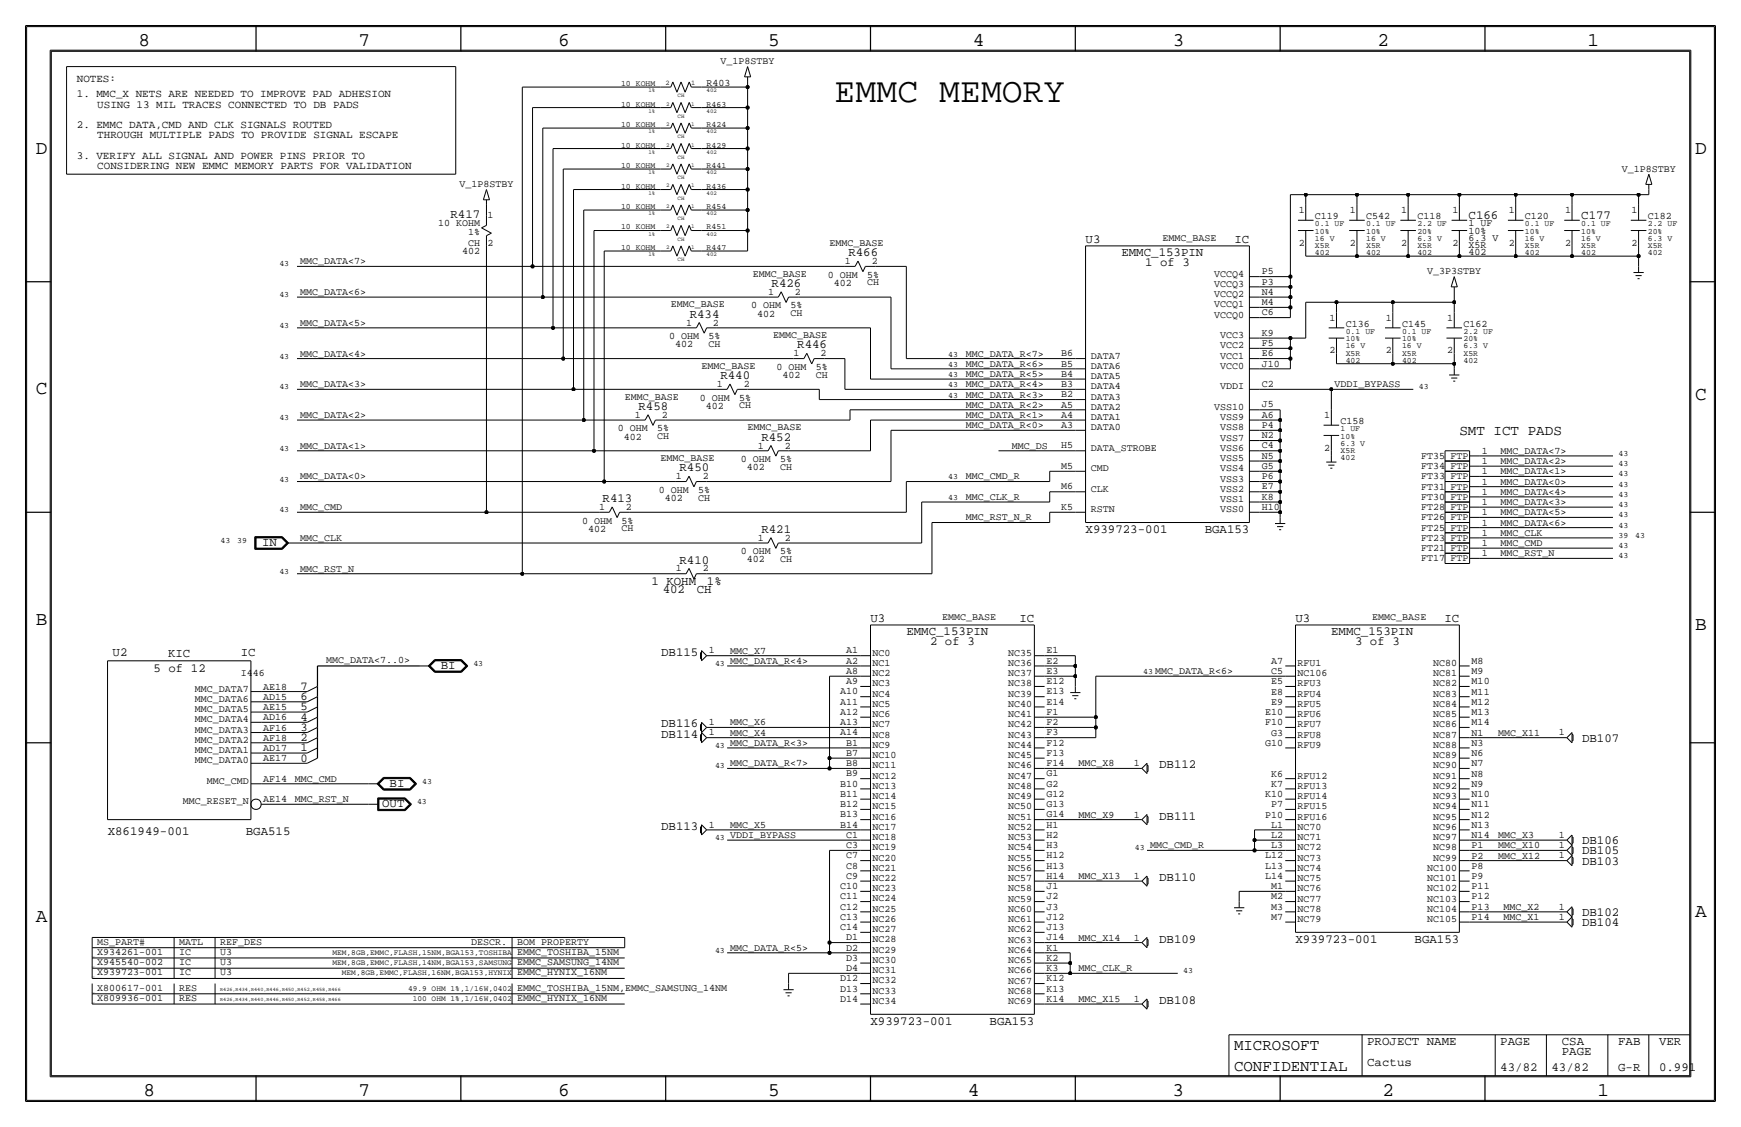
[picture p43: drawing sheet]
<svg xmlns="http://www.w3.org/2000/svg" width="432mm" height="279mm" viewBox="0 0 432 279" stroke-linecap="round" stroke-linejoin="round" font-family="sans-serif">
<defs><g id="words">
<text font-size="8.6" x="207" y="25.4">EMMC MEMORY</text>
<g font-size="4.8">
<text x="34.3" y="11.4">8</text>
<text x="88.9" y="11.4">7</text>
<text x="138.5" y="11.4">6</text>
<text x="190.5" y="11.4">5</text>
<text x="241.3" y="11.4">4</text>
<text x="290.8" y="11.4">3</text>
<text x="341.6" y="11.4">2</text>
<text x="393.7" y="11.4">1</text>
<text x="8.9" y="38.1">D</text>
<text x="420.4" y="38.1">D</text>
<text x="8.9" y="97.8">C</text>
<text x="420.4" y="99.1">C</text>
<text x="8.9" y="154.9">B</text>
<text x="420.4" y="156.2">B</text>
<text x="420.4" y="227.3">A</text>
<text x="8.9" y="228.6">A</text>
<text x="35.6" y="271.8">8</text>
<text x="88.9" y="271.8">7</text>
<text x="138.4" y="271.8">6</text>
<text x="190.5" y="271.8">5</text>
<text x="240" y="271.8">4</text>
<text x="290.8" y="271.8">3</text>
<text x="342.9" y="271.8">2</text>
<text x="396.2" y="271.8">1</text>
</g>
<g font-size="3.9">
<text x="306.1" y="260.4">MICROSOFT</text>
<text x="306.1" y="265.4">CONFIDENTIAL</text>
</g>
<text font-size="3.5" x="361.9" y="107.9">SMT ICT PADS</text>
<g font-size="3.1">
<text x="111.7" y="54.1">R417</text>
<text x="364.2" y="54.4">C166</text>
<text x="392.2" y="54.4">C177</text>
<text x="210.4" y="63.5">R466</text>
<text x="269.2" y="60.2">U3</text>
<text x="278.1" y="63.5">EMMC_153PIN</text>
<text x="306.2" y="60.2">IC</text>
<text x="191.4" y="71.1">R426</text>
<text x="284" y="66">1 of 3</text>
<text x="171.1" y="78.7">R434</text>
<text x="197.7" y="86.4">R446</text>
<text x="178.7" y="94">R440</text>
<text x="158.4" y="101.6">R458</text>
<text x="188.8" y="109.2">R452</text>
<text x="168.5" y="116.8">R450</text>
<text x="149.5" y="124.5">R413</text>
<text x="65" y="135.4">IN</text>
<text x="188.8" y="132.1">R421</text>
<text x="269.2" y="132.1">X939723-001</text>
<text x="298.8" y="132.1">BGA153</text>
<text x="168.5" y="139.7">R410</text>
<text x="161.6" y="145">1 KOHM</text>
<text x="164.4" y="147.1">402</text>
<text x="172.8" y="147">CH</text>
<text x="175.3" y="145">1%</text>
<text x="215.9" y="154.2">U3</text>
<text x="252.8" y="154.2">IC</text>
<text x="321.3" y="154.2">U3</text>
<text x="358.3" y="154.2">IC</text>
<text x="224.8" y="157.5">EMMC_153PIN</text>
<text x="230.7" y="160">2 of 3</text>
<text x="330.1" y="157.5">EMMC_153PIN</text>
<text x="336.1" y="160">3 of 3</text>
<text x="27.9" y="162.6">U2</text>
<text x="38.1" y="166.6">5 of 12</text>
<text x="41.7" y="163">KIC</text>
<text x="59.7" y="162.6">IC</text>
<text x="109.3" y="165.9">BI</text>
<text x="164" y="162.6">DB115</text>
<text x="164" y="182.9">DB114</text>
<text x="164" y="180.3">DB116</text>
<text x="392.4" y="183.9">DB107</text>
<text x="287.5" y="190.5">DB112</text>
<text x="96.6" y="195.1">BI</text>
<text x="94.8" y="200.2">OUT</text>
<text x="287.5" y="203.2">DB111</text>
<text x="26.7" y="207">X861949-001</text>
<text x="61" y="207">BGA515</text>
<text x="164" y="205.7">DB113</text>
<text x="392.4" y="209.3">DB106</text>
<text x="392.4" y="211.8">DB105</text>
<text x="392.4" y="214.4">DB103</text>
<text x="287.5" y="218.4">DB110</text>
<text x="392.4" y="227.1">DB102</text>
<text x="287.5" y="233.7">DB109</text>
<text x="321.3" y="233.7">X939723-001</text>
<text x="350.9" y="233.7">BGA153</text>
<text x="392.4" y="229.6">DB104</text>
<text x="287.5" y="248.9">DB108</text>
<text x="215.9" y="254">X939723-001</text>
<text x="245.4" y="254">BGA153</text>
<text x="339.1" y="259.1">PROJECT NAME</text>
<text x="372.1" y="259.1">PAGE</text>
<text x="387.4" y="259.1">CSA</text>
<text x="387.4" y="261.6">PAGE</text>
<text x="401.3" y="259.1">FAB</text>
<text x="411.5" y="259.1">VER</text>
<text x="339.1" y="264.2">Cactus</text>
<text x="372.1" y="265.4">43/82</text>
<text x="384.8" y="265.4">43/82</text>
<text x="401.3" y="265.4">G-R</text>
<text x="411.5" y="265.4">0.991</text>
</g>
<g font-size="3">
<text x="74.5" y="171">7</text>
<text x="74.5" y="173.6">6</text>
<text x="74.5" y="178.7">4</text>
<text x="74.5" y="176.1">5</text>
<text x="74.5" y="183.7">2</text>
<text x="74.5" y="181.2">3</text>
<text x="74.5" y="188.8">0</text>
<text x="74.5" y="186.3">1</text>
</g>
<g font-size="2.7">
<text x="19" y="20.3">NOTES:</text>
<text x="19" y="24.1">1. MMC_X NETS ARE NEEDED TO IMPROVE PAD ADHESION</text>
<text x="24.1" y="26.7">USING 13 MIL TRACES CONNECTED TO DB PADS</text>
<text x="19" y="31.8">2. EMMC DATA,CMD AND CLK SIGNALS ROUTED</text>
<text x="24.1" y="34.3">THROUGH MULTIPLE PADS TO PROVIDE SIGNAL ESCAPE</text>
<text x="19" y="39.4">3. VERIFY ALL SIGNAL AND POWER PINS PRIOR TO</text>
<text x="24.1" y="41.9">CONSIDERING NEW EMMC MEMORY PARTS FOR VALIDATION</text>
</g>
<g font-size="2.5">
<text x="178.7" y="15.9">V_1P8STBY</text>
<text x="175.3" y="21.3">R403</text>
<text x="113.9" y="46.3">V_1P8STBY</text>
<text x="402.2" y="42.5">V_1P8STBY</text>
<text x="322.1" y="52.8">1</text>
<text x="334.8" y="52.8">1</text>
<text x="347.5" y="52.8">1</text>
<text x="360.2" y="52.8">1</text>
<text x="374.2" y="52.8">1</text>
<text x="388.2" y="52.8">1</text>
<text x="404.7" y="52.8">1</text>
<text x="108.7" y="56.1">10 KOHM</text>
<text x="116.1" y="58.2">1%</text>
<text x="120.9" y="54.1">1</text>
<text x="288.3" y="59.7">EMMC_BASE</text>
<text x="326.1" y="54.4">C119</text>
<text x="338.8" y="54.4">C542</text>
<text x="351.5" y="54.4">C118</text>
<text x="364.2" y="57.9">10%</text>
<text x="364.2" y="59.7">6.3 V</text>
<text x="364.2" y="56.1">1 UF</text>
<text x="378.2" y="54.4">C120</text>
<text x="408.7" y="54.4">C182</text>
<text x="74.4" y="65.5">MMC_DATA&lt;7&gt;</text>
<text x="114.7" y="63">402</text>
<text x="116.1" y="61">CH</text>
<text x="120.9" y="61">2</text>
<text x="205.7" y="61">EMMC_BASE</text>
<text x="209.5" y="65.5">1</text>
<text x="216.2" y="65.5">2</text>
<text x="322.1" y="61">2</text>
<text x="334.8" y="61">2</text>
<text x="347.5" y="61">2</text>
<text x="360.2" y="61">2</text>
<text x="364.2" y="63.2">402</text>
<text x="364.2" y="61.5">X5R</text>
<text x="374.2" y="60.9">2</text>
<text x="388.2" y="60.9">2</text>
<text x="404.7" y="60.9">2</text>
<text x="186.7" y="68.6">EMMC_BASE</text>
<text x="205.3" y="68.8">0 OHM</text>
<text x="206.8" y="70.9">402</text>
<text x="215.1" y="70.8">CH</text>
<text x="215.1" y="68.8">5%</text>
<text x="301.2" y="68.6">VCCQ4</text>
<text x="301.2" y="71.1">VCCQ3</text>
<text x="312.9" y="68">P5</text>
<text x="312.9" y="70.5">P3</text>
<text x="354" y="67.9">V_3P3STBY</text>
<text x="74.4" y="73.2">MMC_DATA&lt;6&gt;</text>
<text x="166.4" y="76.2">EMMC_BASE</text>
<text x="186.3" y="76.5">0 OHM</text>
<text x="190.5" y="73.1">1</text>
<text x="196" y="76.5">5%</text>
<text x="197.2" y="73.1">2</text>
<text x="301.2" y="73.7">VCCQ2</text>
<text x="301.2" y="76.2">VCCQ1</text>
<text x="312.9" y="73.1">N4</text>
<text x="312.9" y="75.6">M4</text>
<text x="74.4" y="80.8">MMC_DATA&lt;5&gt;</text>
<text x="170.2" y="80.7">1</text>
<text x="176.8" y="80.7">2</text>
<text x="187.8" y="78.5">402</text>
<text x="191.8" y="83.8">EMMC_BASE</text>
<text x="196" y="78.4">CH</text>
<text x="301.2" y="78.7">VCCQ0</text>
<text x="302.7" y="83.8">VCC3</text>
<text x="312.9" y="83.2">K9</text>
<text x="312.9" y="78.2">C6</text>
<text x="329.7" y="79.5">1</text>
<text x="333.8" y="81">C136</text>
<text x="343.7" y="79.5">1</text>
<text x="347.7" y="81">C145</text>
<text x="358.9" y="79.5">1</text>
<text x="363" y="81">C162</text>
<text x="74.4" y="88.4">MMC_DATA&lt;4&gt;</text>
<text x="165.9" y="84.1">0 OHM</text>
<text x="167.4" y="86.1">402</text>
<text x="175.7" y="86">CH</text>
<text x="175.7" y="84.1">5%</text>
<text x="196.8" y="88.3">1</text>
<text x="203.5" y="88.3">2</text>
<text x="239.5" y="88.4">MMC_DATA_R&lt;7&gt;</text>
<text x="263.2" y="88.3">B6</text>
<text x="270.5" y="88.9">DATA7</text>
<text x="302.7" y="86.4">VCC2</text>
<text x="302.7" y="88.9">VCC1</text>
<text x="312.9" y="85.8">F5</text>
<text x="312.9" y="88.3">E6</text>
<text x="329.7" y="87.6">2</text>
<text x="343.7" y="87.6">2</text>
<text x="358.9" y="87.6">2</text>
<text x="174" y="91.4">EMMC_BASE</text>
<text x="177.8" y="96">1</text>
<text x="184.5" y="96">2</text>
<text x="192.6" y="91.7">0 OHM</text>
<text x="194.1" y="93.7">402</text>
<text x="202.4" y="93.6">CH</text>
<text x="202.4" y="91.7">5%</text>
<text x="239.5" y="90.9">MMC_DATA_R&lt;6&gt;</text>
<text x="239.5" y="93.5">MMC_DATA_R&lt;5&gt;</text>
<text x="263.2" y="90.9">B5</text>
<text x="263.2" y="93.4">B4</text>
<text x="263.2" y="95.9">B3</text>
<text x="270.5" y="91.4">DATA6</text>
<text x="270.5" y="94">DATA5</text>
<text x="302.7" y="91.4">VCC0</text>
<text x="312.9" y="95.9">C2</text>
<text x="312.9" y="90.9">J10</text>
<text x="74.4" y="96">MMC_DATA&lt;3&gt;</text>
<text x="154.9" y="99.1">EMMC_BASE</text>
<text x="173.6" y="99.3">0 OHM</text>
<text x="175.1" y="101.3">402</text>
<text x="183.3" y="101.2">CH</text>
<text x="183.3" y="99.3">5%</text>
<text x="239.5" y="96">MMC_DATA_R&lt;4&gt;</text>
<text x="239.5" y="101.1">MMC_DATA_R&lt;2&gt;</text>
<text x="239.5" y="98.6">MMC_DATA_R&lt;3&gt;</text>
<text x="263.2" y="98.5">B2</text>
<text x="263.2" y="101">A5</text>
<text x="270.5" y="96.5">DATA4</text>
<text x="270.5" y="99.1">DATA3</text>
<text x="270.5" y="101.6">DATA2</text>
<text x="301.2" y="101.6">VSS10</text>
<text x="302.7" y="96.5">VDDI</text>
<text x="312.9" y="101">J5</text>
<text x="331" y="96">VDDI_BYPASS</text>
<text x="74.4" y="103.6">MMC_DATA&lt;2&gt;</text>
<text x="153.2" y="106.9">0 OHM</text>
<text x="157.5" y="103.6">1</text>
<text x="163" y="106.9">5%</text>
<text x="164.1" y="103.6">2</text>
<text x="185.4" y="106.7">EMMC_BASE</text>
<text x="239.5" y="106.2">MMC_DATA_R&lt;0&gt;</text>
<text x="239.5" y="103.6">MMC_DATA_R&lt;1&gt;</text>
<text x="263.2" y="103.6">A4</text>
<text x="263.2" y="106.1">A3</text>
<text x="270.5" y="106.7">DATA0</text>
<text x="270.5" y="104.1">DATA1</text>
<text x="302.7" y="104.1">VSS9</text>
<text x="302.7" y="106.7">VSS8</text>
<text x="312.9" y="103.6">A6</text>
<text x="312.9" y="106.1">P4</text>
<text x="328.5" y="103.6">1</text>
<text x="332.5" y="105.2">C158</text>
<text x="74.4" y="111.3">MMC_DATA&lt;1&gt;</text>
<text x="154.7" y="109">402</text>
<text x="163" y="108.9">CH</text>
<text x="187.9" y="111.2">1</text>
<text x="194.6" y="111.2">2</text>
<text x="251" y="111.3">MMC_DS</text>
<text x="263.2" y="111.2">H5</text>
<text x="270.5" y="111.8">DATA_STROBE</text>
<text x="302.7" y="109.2">VSS7</text>
<text x="302.7" y="111.8">VSS6</text>
<text x="312.9" y="108.6">N2</text>
<text x="312.9" y="111.2">C4</text>
<text x="312.9" y="113.7">N5</text>
<text x="328.5" y="111.8">2</text>
<text x="352.4" y="113.8">FT35</text>
<text x="359.8" y="113.8">FTP</text>
<text x="367.5" y="112.5">1</text>
<text x="372.1" y="112.5">MMC_DATA&lt;7&gt;</text>
<text x="74.4" y="118.9">MMC_DATA&lt;0&gt;</text>
<text x="163.8" y="114.3">EMMC_BASE</text>
<text x="167.6" y="118.8">1</text>
<text x="174.3" y="118.8">2</text>
<text x="183.7" y="114.6">0 OHM</text>
<text x="185.2" y="116.6">402</text>
<text x="193.5" y="114.6">5%</text>
<text x="193.5" y="116.5">CH</text>
<text x="239.5" y="118.9">MMC_CMD_R</text>
<text x="263.2" y="116.3">M5</text>
<text x="270.5" y="116.8">CMD</text>
<text x="302.7" y="114.3">VSS5</text>
<text x="302.7" y="116.9">VSS4</text>
<text x="302.7" y="119.4">VSS3</text>
<text x="312.9" y="116.3">G5</text>
<text x="312.9" y="118.8">P6</text>
<text x="352.4" y="118.9">FT33</text>
<text x="352.4" y="116.3">FT34</text>
<text x="359.8" y="118.9">FTP</text>
<text x="359.8" y="116.3">FTP</text>
<text x="367.5" y="117.6">1</text>
<text x="367.5" y="115.1">1</text>
<text x="372.1" y="115.1">MMC_DATA&lt;2&gt;</text>
<text x="372.1" y="117.6">MMC_DATA&lt;1&gt;</text>
<text x="163.4" y="122.2">0 OHM</text>
<text x="164.9" y="124.2">402</text>
<text x="173.2" y="124.1">CH</text>
<text x="173.2" y="122.2">5%</text>
<text x="239.5" y="124">MMC_CLK_R</text>
<text x="263.2" y="121.4">M6</text>
<text x="270.5" y="121.9">CLK</text>
<text x="302.7" y="121.9">VSS2</text>
<text x="302.7" y="124.5">VSS1</text>
<text x="312.9" y="121.3">E7</text>
<text x="312.9" y="123.9">K8</text>
<text x="352.4" y="123.9">FT30</text>
<text x="352.4" y="121.4">FT31</text>
<text x="359.8" y="124">FTP</text>
<text x="359.8" y="121.4">FTP</text>
<text x="367.5" y="125.2">1</text>
<text x="367.5" y="122.7">1</text>
<text x="367.5" y="120.1">1</text>
<text x="372.1" y="125.2">MMC_DATA&lt;3&gt;</text>
<text x="372.1" y="122.7">MMC_DATA&lt;4&gt;</text>
<text x="372.1" y="120.1">MMC_DATA&lt;0&gt;</text>
<text x="74.4" y="126.5">MMC_CMD</text>
<text x="144.4" y="129.8">0 OHM</text>
<text x="145.8" y="131.8">402</text>
<text x="148.6" y="126.4">1</text>
<text x="154.1" y="131.7">CH</text>
<text x="154.1" y="129.8">5%</text>
<text x="155.3" y="126.4">2</text>
<text x="239.5" y="129">MMC_RST_N_R</text>
<text x="263.2" y="126.4">K5</text>
<text x="270.5" y="127">RSTN</text>
<text x="302.7" y="127">VSS0</text>
<text x="312.9" y="126.4">H10</text>
<text x="352.4" y="126.5">FT28</text>
<text x="352.4" y="131.6">FT25</text>
<text x="352.4" y="129">FT26</text>
<text x="359.8" y="126.5">FTP</text>
<text x="359.8" y="131.6">FTP</text>
<text x="359.8" y="129">FTP</text>
<text x="367.5" y="130.3">1</text>
<text x="367.5" y="127.8">1</text>
<text x="372.1" y="130.3">MMC_DATA&lt;6&gt;</text>
<text x="372.1" y="127.8">MMC_DATA&lt;5&gt;</text>
<text x="74.4" y="134.1">MMC_CLK</text>
<text x="183.7" y="137.4">0 OHM</text>
<text x="188" y="134.1">1</text>
<text x="193.5" y="137.4">5%</text>
<text x="194.6" y="134.1">2</text>
<text x="352.4" y="136.7">FT21</text>
<text x="352.4" y="134.1">FT23</text>
<text x="359.8" y="136.7">FTP</text>
<text x="359.8" y="134.1">FTP</text>
<text x="367.5" y="137.9">1</text>
<text x="367.5" y="135.4">1</text>
<text x="367.5" y="132.8">1</text>
<text x="372.1" y="132.8">MMC_CLK</text>
<text x="372.1" y="135.4">MMC_CMD</text>
<text x="372.1" y="137.9">MMC_RST_N</text>
<text x="74.4" y="141.7">MMC_RST_N</text>
<text x="167.6" y="141.7">1</text>
<text x="174.3" y="141.7">2</text>
<text x="185.2" y="139.4">402</text>
<text x="193.5" y="139.3">CH</text>
<text x="352.4" y="139.2">FT17</text>
<text x="359.8" y="139.2">FTP</text>
<text x="233.7" y="153.7">EMMC_BASE</text>
<text x="340.4" y="153.7">EMMC_BASE</text>
<text x="175.8" y="162">1</text>
<text x="209.9" y="162">A1</text>
<text x="259.6" y="162">E1</text>
<text x="59.7" y="167.6">I446</text>
<text x="80.9" y="164.3">MMC_DATA&lt;7..0&gt;</text>
<text x="181.1" y="164.6">MMC_DATA_R&lt;4&gt;</text>
<text x="181.1" y="162.1">MMC_X7</text>
<text x="209.9" y="167.1">A8</text>
<text x="209.9" y="164.5">A2</text>
<text x="216.4" y="167.6">NC2</text>
<text x="216.4" y="165.1">NC1</text>
<text x="216.4" y="162.5">NC0</text>
<text x="250.1" y="167.6">NC37</text>
<text x="250.1" y="165.1">NC36</text>
<text x="250.1" y="162.5">NC35</text>
<text x="259.6" y="167.1">E3</text>
<text x="259.6" y="164.5">E2</text>
<text x="286.5" y="167.1">MMC_DATA_R&lt;6&gt;</text>
<text x="315.3" y="167.1">C5</text>
<text x="315.3" y="164.6">A7</text>
<text x="321.8" y="167.6">NC106</text>
<text x="321.8" y="165.1">RFU1</text>
<text x="355.5" y="167.6">NC81</text>
<text x="355.5" y="165.1">NC80</text>
<text x="365" y="167.1">M9</text>
<text x="365" y="164.6">M8</text>
<text x="48.3" y="174">MMC_DATA6</text>
<text x="48.3" y="171.4">MMC_DATA7</text>
<text x="65.3" y="170.9">AE18</text>
<text x="65.3" y="173.5">AD15</text>
<text x="208.4" y="172.1">A10</text>
<text x="209.9" y="169.6">A9</text>
<text x="216.4" y="172.7">NC4</text>
<text x="216.4" y="170.1">NC3</text>
<text x="250.1" y="172.7">NC39</text>
<text x="250.1" y="170.2">NC38</text>
<text x="259.6" y="172.2">E13</text>
<text x="259.6" y="169.6">E12</text>
<text x="315.3" y="172.2">E8</text>
<text x="315.3" y="169.7">E5</text>
<text x="321.8" y="172.7">RFU4</text>
<text x="321.8" y="170.2">RFU3</text>
<text x="355.5" y="172.7">NC83</text>
<text x="355.5" y="170.2">NC82</text>
<text x="365" y="172.2">M11</text>
<text x="365" y="169.6">M10</text>
<text x="48.3" y="179.1">MMC_DATA4</text>
<text x="48.3" y="176.5">MMC_DATA5</text>
<text x="65.3" y="176">AE15</text>
<text x="65.3" y="178.6">AD16</text>
<text x="175.8" y="179.8">1</text>
<text x="181.1" y="179.8">MMC_X6</text>
<text x="208.4" y="179.8">A13</text>
<text x="208.4" y="177.2">A12</text>
<text x="208.4" y="174.7">A11</text>
<text x="216.4" y="177.8">NC6</text>
<text x="216.4" y="175.2">NC5</text>
<text x="250.1" y="177.8">NC41</text>
<text x="250.1" y="175.2">NC40</text>
<text x="259.6" y="179.8">F2</text>
<text x="259.6" y="177.2">F1</text>
<text x="259.6" y="174.7">E14</text>
<text x="313.8" y="179.8">F10</text>
<text x="313.8" y="177.3">E10</text>
<text x="315.3" y="174.7">E9</text>
<text x="321.8" y="177.8">RFU6</text>
<text x="321.8" y="175.2">RFU5</text>
<text x="355.5" y="177.8">NC85</text>
<text x="355.5" y="175.2">NC84</text>
<text x="365" y="179.8">M14</text>
<text x="365" y="177.3">M13</text>
<text x="365" y="174.7">M12</text>
<text x="48.3" y="184.1">MMC_DATA2</text>
<text x="48.3" y="181.6">MMC_DATA3</text>
<text x="65.3" y="181.1">AF16</text>
<text x="65.3" y="183.6">AF18</text>
<text x="175.8" y="182.3">1</text>
<text x="181.1" y="182.4">MMC_X4</text>
<text x="181.1" y="184.9">MMC_DATA_R&lt;3&gt;</text>
<text x="208.4" y="182.3">A14</text>
<text x="209.9" y="184.8">B1</text>
<text x="216.4" y="185.4">NC9</text>
<text x="216.4" y="182.8">NC8</text>
<text x="216.4" y="180.3">NC7</text>
<text x="250.1" y="185.4">NC44</text>
<text x="250.1" y="182.9">NC43</text>
<text x="250.1" y="180.3">NC42</text>
<text x="259.6" y="184.9">F12</text>
<text x="259.6" y="182.3">F3</text>
<text x="313.8" y="184.9">G10</text>
<text x="315.3" y="182.4">G3</text>
<text x="321.8" y="185.4">RFU9</text>
<text x="321.8" y="182.9">RFU8</text>
<text x="321.8" y="180.3">RFU7</text>
<text x="355.5" y="185.4">NC88</text>
<text x="355.5" y="182.9">NC87</text>
<text x="355.5" y="180.3">NC86</text>
<text x="365" y="184.9">N3</text>
<text x="365" y="182.3">N1</text>
<text x="371.6" y="182.4">MMC_X11</text>
<text x="386.6" y="182.3">1</text>
<text x="48.3" y="189.2">MMC_DATA0</text>
<text x="48.3" y="186.7">MMC_DATA1</text>
<text x="65.3" y="186.2">AD17</text>
<text x="65.3" y="188.7">AE17</text>
<text x="181.1" y="190">MMC_DATA_R&lt;7&gt;</text>
<text x="209.9" y="189.9">B8</text>
<text x="209.9" y="187.4">B7</text>
<text x="216.4" y="190.5">NC11</text>
<text x="216.4" y="187.9">NC10</text>
<text x="250.1" y="190.5">NC46</text>
<text x="250.1" y="187.9">NC45</text>
<text x="259.6" y="189.9">F14</text>
<text x="259.6" y="187.4">F13</text>
<text x="267.5" y="190">MMC_X8</text>
<text x="281.2" y="190">1</text>
<text x="355.5" y="190.5">NC90</text>
<text x="355.5" y="187.9">NC89</text>
<text x="365" y="190">N7</text>
<text x="365" y="187.4">N6</text>
<text x="51.3" y="194.3">MMC_CMD</text>
<text x="65.3" y="193.8">AF14</text>
<text x="73.2" y="193.8">MMC_CMD</text>
<text x="208.4" y="197.5">B11</text>
<text x="208.4" y="195">B10</text>
<text x="209.9" y="192.5">B9</text>
<text x="216.4" y="195.5">NC13</text>
<text x="216.4" y="193">NC12</text>
<text x="250.1" y="195.6">NC48</text>
<text x="250.1" y="193">NC47</text>
<text x="259.6" y="197.6">G12</text>
<text x="259.6" y="195">G2</text>
<text x="259.6" y="192.5">G1</text>
<text x="313.8" y="197.6">K10</text>
<text x="315.3" y="195.1">K7</text>
<text x="315.3" y="192.5">K6</text>
<text x="321.8" y="195.6">RFU13</text>
<text x="321.8" y="193">RFU12</text>
<text x="355.5" y="195.6">NC92</text>
<text x="355.5" y="193">NC91</text>
<text x="365" y="197.6">N10</text>
<text x="365" y="195.1">N9</text>
<text x="365" y="192.5">N8</text>
<text x="45.3" y="199.4">MMC_RESET_N</text>
<text x="65.3" y="198.9">AE14</text>
<text x="73.2" y="198.9">MMC_RST_N</text>
<text x="208.4" y="202.6">B13</text>
<text x="208.4" y="200.1">B12</text>
<text x="216.4" y="203.2">NC16</text>
<text x="216.4" y="200.6">NC15</text>
<text x="216.4" y="198.1">NC14</text>
<text x="250.1" y="203.2">NC51</text>
<text x="250.1" y="200.6">NC50</text>
<text x="250.1" y="198.1">NC49</text>
<text x="259.6" y="202.6">G14</text>
<text x="259.6" y="200.1">G13</text>
<text x="267.5" y="202.7">MMC_X9</text>
<text x="281.2" y="202.7">1</text>
<text x="313.8" y="202.7">P10</text>
<text x="315.3" y="200.1">P7</text>
<text x="321.8" y="203.2">RFU16</text>
<text x="321.8" y="200.6">RFU15</text>
<text x="321.8" y="198.1">RFU14</text>
<text x="355.5" y="203.2">NC95</text>
<text x="355.5" y="200.7">NC94</text>
<text x="355.5" y="198.1">NC93</text>
<text x="365" y="202.7">N12</text>
<text x="365" y="200.1">N11</text>
<text x="175.8" y="205.2">1</text>
<text x="181.1" y="205.2">MMC_X5</text>
<text x="181.1" y="207.8">VDDI_BYPASS</text>
<text x="208.4" y="205.2">B14</text>
<text x="209.9" y="207.7">C1</text>
<text x="216.4" y="208.3">NC18</text>
<text x="216.4" y="205.7">NC17</text>
<text x="250.1" y="208.3">NC53</text>
<text x="250.1" y="205.7">NC52</text>
<text x="259.6" y="207.7">H2</text>
<text x="259.6" y="205.2">H1</text>
<text x="315.3" y="207.7">L2</text>
<text x="315.3" y="205.2">L1</text>
<text x="321.8" y="205.7">NC70</text>
<text x="321.8" y="208.3">NC71</text>
<text x="355.5" y="208.3">NC97</text>
<text x="355.5" y="205.7">NC96</text>
<text x="365" y="207.8">N14</text>
<text x="365" y="205.2">N13</text>
<text x="371.6" y="207.8">MMC_X3</text>
<text x="386.6" y="207.7">1</text>
<text x="209.9" y="215.3">C8</text>
<text x="209.9" y="212.8">C7</text>
<text x="209.9" y="210.3">C3</text>
<text x="216.4" y="215.9">NC21</text>
<text x="216.4" y="213.3">NC20</text>
<text x="216.4" y="210.8">NC19</text>
<text x="250.1" y="215.9">NC56</text>
<text x="250.1" y="213.4">NC55</text>
<text x="250.1" y="210.8">NC54</text>
<text x="259.6" y="215.4">H13</text>
<text x="259.6" y="212.8">H12</text>
<text x="259.6" y="210.3">H3</text>
<text x="285.2" y="210.3">MMC_CMD_R</text>
<text x="313.8" y="215.4">L13</text>
<text x="313.8" y="212.8">L12</text>
<text x="315.3" y="210.3">L3</text>
<text x="321.8" y="215.9">NC74</text>
<text x="321.8" y="213.3">NC73</text>
<text x="321.8" y="210.8">NC72</text>
<text x="354" y="215.9">NC100</text>
<text x="355.5" y="213.4">NC99</text>
<text x="355.5" y="210.8">NC98</text>
<text x="365" y="215.4">P8</text>
<text x="365" y="212.8">P2</text>
<text x="365" y="210.3">P1</text>
<text x="371.6" y="212.9">MMC_X12</text>
<text x="371.6" y="210.3">MMC_X10</text>
<text x="386.6" y="210.3">1</text>
<text x="386.6" y="212.8">1</text>
<text x="208.4" y="220.4">C10</text>
<text x="209.9" y="217.9">C9</text>
<text x="216.4" y="221">NC23</text>
<text x="216.4" y="218.4">NC22</text>
<text x="250.1" y="221">NC58</text>
<text x="250.1" y="218.4">NC57</text>
<text x="259.6" y="220.4">J1</text>
<text x="259.6" y="217.9">H14</text>
<text x="267.5" y="217.9">MMC_X13</text>
<text x="281.2" y="217.9">1</text>
<text x="313.8" y="217.9">L14</text>
<text x="315.3" y="220.4">M1</text>
<text x="321.8" y="221">NC76</text>
<text x="321.8" y="218.4">NC75</text>
<text x="354" y="221">NC102</text>
<text x="354" y="218.4">NC101</text>
<text x="365" y="220.5">P11</text>
<text x="365" y="217.9">P9</text>
<text x="208.4" y="225.5">C12</text>
<text x="208.4" y="223">C11</text>
<text x="216.4" y="226">NC25</text>
<text x="216.4" y="223.5">NC24</text>
<text x="250.1" y="226.1">NC60</text>
<text x="250.1" y="223.5">NC59</text>
<text x="259.6" y="225.5">J3</text>
<text x="259.6" y="223">J2</text>
<text x="315.3" y="225.5">M3</text>
<text x="315.3" y="223">M2</text>
<text x="321.8" y="226">NC78</text>
<text x="321.8" y="223.5">NC77</text>
<text x="354" y="226.1">NC104</text>
<text x="354" y="223.5">NC103</text>
<text x="365" y="225.5">P13</text>
<text x="365" y="223">P12</text>
<text x="372.9" y="225.6">MMC_X2</text>
<text x="386.6" y="225.5">1</text>
<text x="208.4" y="230.6">C14</text>
<text x="208.4" y="228">C13</text>
<text x="209.9" y="233.1">D1</text>
<text x="216.4" y="233.7">NC28</text>
<text x="216.4" y="231.1">NC27</text>
<text x="216.4" y="228.6">NC26</text>
<text x="250.1" y="233.7">NC63</text>
<text x="250.1" y="231.1">NC62</text>
<text x="250.1" y="228.6">NC61</text>
<text x="259.6" y="233.1">J14</text>
<text x="259.6" y="230.6">J13</text>
<text x="259.6" y="228.1">J12</text>
<text x="267.5" y="233.2">MMC_X14</text>
<text x="281.2" y="233.2">1</text>
<text x="315.3" y="228.1">M7</text>
<text x="321.8" y="228.6">NC79</text>
<text x="354" y="228.6">NC105</text>
<text x="365" y="228.1">P14</text>
<text x="372.9" y="228.1">MMC_X1</text>
<text x="386.6" y="228">1</text>
<text x="24.1" y="234.2">MS_PART#</text>
<text x="24.1" y="239.3">X945540-002</text>
<text x="24.1" y="236.7">X934261-001</text>
<text x="44.4" y="234.2">MATL</text>
<text x="44.4" y="236.7">IC</text>
<text x="44.4" y="239.3">IC</text>
<text x="54.6" y="236.7">U3</text>
<text x="54.6" y="234.2">REF_DES</text>
<text x="54.6" y="239.3">U3</text>
<text x="116.8" y="234.2">DESCR.</text>
<text x="128.3" y="239.3">EMMC_SAMSUNG_14NM</text>
<text x="128.3" y="234.2">BOM PROPERTY</text>
<text x="128.3" y="236.7">EMMC_TOSHIBA_15NM</text>
<text x="181.1" y="235.7">MMC_DATA_R&lt;5&gt;</text>
<text x="209.9" y="238.2">D3</text>
<text x="209.9" y="235.7">D2</text>
<text x="216.4" y="238.7">NC30</text>
<text x="216.4" y="236.2">NC29</text>
<text x="250.1" y="238.8">NC65</text>
<text x="250.1" y="236.2">NC64</text>
<text x="259.6" y="238.2">K2</text>
<text x="259.6" y="235.7">K1</text>
<text x="24.1" y="241.8">X939723-001</text>
<text x="24.1" y="245.6">X800617-001</text>
<text x="44.4" y="241.8">IC</text>
<text x="44.4" y="245.6">RES</text>
<text x="54.6" y="241.8">U3</text>
<text x="128.3" y="241.8">EMMC_HYNIX_16NM</text>
<text x="128.3" y="245.6">EMMC_TOSHIBA_15NM,EMMC_SAMSUNG_14NM</text>
<text x="208.4" y="245.8">D13</text>
<text x="208.4" y="243.3">D12</text>
<text x="209.9" y="240.7">D4</text>
<text x="216.4" y="243.8">NC32</text>
<text x="216.4" y="241.3">NC31</text>
<text x="250.1" y="243.8">NC67</text>
<text x="250.1" y="241.3">NC66</text>
<text x="259.6" y="245.8">K13</text>
<text x="259.6" y="243.3">K12</text>
<text x="259.6" y="240.8">K3</text>
<text x="267.5" y="240.8">MMC_CLK_R</text>
<text x="24.1" y="248.2">X809936-001</text>
<text x="44.4" y="248.2">RES</text>
<text x="128.3" y="248.2">EMMC_HYNIX_16NM</text>
<text x="208.4" y="248.4">D14</text>
<text x="216.4" y="248.9">NC34</text>
<text x="216.4" y="246.4">NC33</text>
<text x="250.1" y="248.9">NC69</text>
<text x="250.1" y="246.4">NC68</text>
<text x="259.6" y="248.4">K14</text>
<text x="267.5" y="248.4">MMC_X15</text>
<text x="281.2" y="248.4">1</text>
</g>
<g font-size="2">
<text x="154" y="21.3">10 KOHM</text>
<text x="154" y="26.4">10 KOHM</text>
<text x="175.3" y="26.4">R463</text>
<text x="154" y="31.5">10 KOHM</text>
<text x="175.3" y="31.5">R424</text>
<text x="154" y="41.7">10 KOHM</text>
<text x="154" y="36.6">10 KOHM</text>
<text x="175.3" y="41.7">R441</text>
<text x="175.3" y="36.6">R429</text>
<text x="154" y="46.7">10 KOHM</text>
<text x="175.3" y="46.7">R436</text>
<text x="154" y="51.8">10 KOHM</text>
<text x="175.3" y="51.8">R454</text>
<text x="154" y="56.9">10 KOHM</text>
<text x="175.3" y="56.9">R451</text>
<text x="326.1" y="59.7">16 V</text>
<text x="326.1" y="57.9">10%</text>
<text x="326.1" y="56.1">0.1 UF</text>
<text x="338.8" y="57.9">10%</text>
<text x="338.8" y="59.7">16 V</text>
<text x="338.8" y="56.1">0.1 UF</text>
<text x="351.5" y="59.7">6.3 V</text>
<text x="351.5" y="57.9">20%</text>
<text x="351.5" y="56.1">2.2 UF</text>
<text x="378.2" y="57.9">10%</text>
<text x="378.2" y="59.7">16 V</text>
<text x="378.2" y="56.1">0.1 UF</text>
<text x="392.2" y="57.9">10%</text>
<text x="392.2" y="56.1">0.1 UF</text>
<text x="392.2" y="59.7">16 V</text>
<text x="408.7" y="59.7">6.3 V</text>
<text x="408.7" y="57.9">20%</text>
<text x="408.7" y="56.1">2.2 UF</text>
<text x="154" y="62">10 KOHM</text>
<text x="175.3" y="62">R447</text>
<text x="326.1" y="61.5">X5R</text>
<text x="326.1" y="63.2">402</text>
<text x="338.8" y="63.2">402</text>
<text x="338.8" y="61.5">X5R</text>
<text x="351.5" y="63.2">402</text>
<text x="351.5" y="61.5">X5R</text>
<text x="378.2" y="63.2">402</text>
<text x="378.2" y="61.5">X5R</text>
<text x="392.2" y="63.2">402</text>
<text x="392.2" y="61.5">X5R</text>
<text x="408.7" y="63.2">402</text>
<text x="408.7" y="61.5">X5R</text>
<text x="69.3" y="66">43</text>
<text x="69.3" y="73.7">43</text>
<text x="69.3" y="81.3">43</text>
<text x="333.8" y="82.8">0.1 UF</text>
<text x="347.7" y="82.8">0.1 UF</text>
<text x="363" y="82.8">2.2 UF</text>
<text x="69.3" y="88.9">43</text>
<text x="235.2" y="88.4">43</text>
<text x="333.8" y="89.9">402</text>
<text x="333.8" y="88.1">X5R</text>
<text x="333.8" y="86.4">16 V</text>
<text x="333.8" y="84.6">10%</text>
<text x="347.7" y="89.9">402</text>
<text x="347.7" y="88.1">X5R</text>
<text x="347.7" y="84.6">10%</text>
<text x="347.7" y="86.4">16 V</text>
<text x="363" y="84.6">20%</text>
<text x="363" y="88.1">X5R</text>
<text x="363" y="86.4">6.3 V</text>
<text x="363" y="89.9">402</text>
<text x="235.2" y="90.9">43</text>
<text x="235.2" y="93.5">43</text>
<text x="69.3" y="96.5">43</text>
<text x="235.2" y="96">43</text>
<text x="235.2" y="98.5">43</text>
<text x="351.9" y="96.5">43</text>
<text x="69.3" y="104.1">43</text>
<text x="332.5" y="106.9">1 UF</text>
<text x="69.3" y="111.8">43</text>
<text x="332.5" y="110.5">6.3 V</text>
<text x="332.5" y="108.7">10%</text>
<text x="332.5" y="112.3">X5R</text>
<text x="401.4" y="113">43</text>
<text x="69.3" y="119.4">43</text>
<text x="235.2" y="118.9">43</text>
<text x="332.5" y="114">402</text>
<text x="401.4" y="115.6">43</text>
<text x="401.4" y="118.1">43</text>
<text x="235.2" y="124">43</text>
<text x="401.4" y="125.7">43</text>
<text x="401.4" y="123.2">43</text>
<text x="401.4" y="120.6">43</text>
<text x="69.3" y="127">43</text>
<text x="401.4" y="130.8">43</text>
<text x="401.4" y="128.3">43</text>
<text x="54.7" y="134.6">43</text>
<text x="58.8" y="134.6">39</text>
<text x="401.4" y="133.3">39</text>
<text x="401.4" y="135.9">43</text>
<text x="405.5" y="133.3">43</text>
<text x="69.3" y="142.2">43</text>
<text x="401.4" y="138.4">43</text>
<text x="117.4" y="165.1">43</text>
<text x="177.3" y="165.1">43</text>
<text x="283.5" y="167.1">43</text>
<text x="177.3" y="185.4">43</text>
<text x="177.3" y="190.5">43</text>
<text x="104.7" y="194.3">43</text>
<text x="103.4" y="199.4">43</text>
<text x="177.3" y="208.3">43</text>
<text x="281.5" y="210.8">43</text>
<text x="82.4" y="236.7">MEM,8GB,EMMC,FLASH,15NM,BGA153,TOSHIBA</text>
<text x="82.4" y="239.3">MEM,8GB,EMMC,FLASH,14NM,BGA153,SAMSUNG</text>
<text x="177.3" y="236.2">43</text>
<text x="84.8" y="241.8">MEM,8GB,EMMC,FLASH,16NM,BGA153,HYNIX</text>
<text x="101.2" y="245.6">49.9 OHM 1%,1/16W,0402</text>
<text x="293.5" y="241.3">43</text>
<text x="102.4" y="248.2">100 OHM 1%,1/16W,0402</text>
</g>
<g font-size="1.7">
<text x="165.1" y="21.1">2</text>
<text x="171.5" y="21.1">1</text>
</g>
<g font-size="1.4">
<text x="160.8" y="22.9">1%</text>
<text x="175.3" y="22.9">402</text>
<text x="160.8" y="27.9">1%</text>
<text x="165.3" y="26.2">2</text>
<text x="168.1" y="29.2">CH</text>
<text x="168.1" y="24.1">CH</text>
<text x="171.5" y="26.2">1</text>
<text x="175.3" y="27.9">402</text>
<text x="160.8" y="33">1%</text>
<text x="165.3" y="31.2">2</text>
<text x="168.1" y="34.3">CH</text>
<text x="171.5" y="31.2">1</text>
<text x="175.3" y="33">402</text>
<text x="160.8" y="38.1">1%</text>
<text x="165.3" y="41.4">2</text>
<text x="165.3" y="36.3">2</text>
<text x="168.1" y="39.4">CH</text>
<text x="171.5" y="41.4">1</text>
<text x="171.5" y="36.3">1</text>
<text x="175.3" y="38.1">402</text>
<text x="160.8" y="43.2">1%</text>
<text x="165.3" y="46.5">2</text>
<text x="168.1" y="44.5">CH</text>
<text x="171.5" y="46.5">1</text>
<text x="175.3" y="43.2">402</text>
<text x="160.8" y="53.3">1%</text>
<text x="160.8" y="48.3">1%</text>
<text x="165.3" y="51.6">2</text>
<text x="168.1" y="49.5">CH</text>
<text x="171.5" y="51.6">1</text>
<text x="175.3" y="53.3">402</text>
<text x="175.3" y="48.3">402</text>
<text x="160.8" y="58.4">1%</text>
<text x="165.3" y="56.6">2</text>
<text x="168.1" y="59.7">CH</text>
<text x="168.1" y="54.6">CH</text>
<text x="171.5" y="56.6">1</text>
<text x="175.3" y="58.4">402</text>
<text x="160.8" y="63.5">1%</text>
<text x="165.3" y="61.7">2</text>
<text x="168.1" y="64.8">CH</text>
<text x="171.5" y="61.7">1</text>
<text x="175.3" y="63.5">402</text>
</g>
<g font-size="1.3">
<text x="54.6" y="245.6">R426,R434,R440,R446,R450,R452,R458,R466</text>
<text x="54.6" y="248.2">R426,R434,R440,R446,R450,R452,R458,R466</text>
</g>
<g font-size=".2">
<text x="22.9" y="237.4">I660</text>
<text x="22.9" y="240">I623</text>
<text x="22.9" y="237.2">ZZ400</text>
<text x="22.9" y="239.8">ZZ560</text>
<text x="22.9" y="242.5">I622</text>
<text x="22.9" y="242.3">ZZ492</text>
<text x="22.9" y="248.9">I621</text>
<text x="22.9" y="246.3">I620</text>
<text x="22.9" y="248.7">ZZ405</text>
<text x="22.9" y="246.1">ZZ404</text>
</g>
</g></defs>
<!-- layer: Nets -->
<path d="M78.7 165.1h25.4zM78.7 165.1v5.1zM78.7 170.2v2.5zM78.7 172.7v2.6zM78.7 175.3v2.5zM78.7 177.8v2.5zM78.7 180.3v2.6zM78.7 182.9v2.5zM78.7 185.4v2.6z" fill="none" stroke="#000" stroke-width=".3"/>
<g fill="none" stroke="#000" stroke-width=".25">
<path d="M16.5 16.5h96.5zM16.5 16.5v26.7zM113 16.5v26.7zM129.5 21.6v120.6zM129.5 21.6h34.3zM132.1 26.7h31.7zM132.1 26.7v39.3zM134.6 31.8h29.2zM134.6 31.7v42zM137.2 36.8h26.6zM137.2 36.8v44.5zM174 31.8h11.4z"/>
<path d="M174 36.8h11.4zM174 26.7h11.4zM174 21.6h11.4zM185.4 26.7v5.1zM185.4 31.8v5zM185.4 36.8v5.1zM185.4 21.6v5.1zM185.4 20.3v1.3zM16.5 43.2h96.5zM120.6 50.8v2.5zM139.7 41.9h24.1zM139.7 41.9v47z"/>
<path d="M142.2 47v49.5zM142.2 47h21.6zM144.8 52.1h19zM144.8 52.1v52zM147.3 57.2h16.5zM147.3 57.2v54.6zM174 41.9h11.4zM174 47h11.4zM174 52.1h11.4zM174 57.2h11.4zM185.4 41.9v5.1zM185.4 47v5.1z"/>
<path d="M185.4 52.1v5.1zM185.4 57.2v5zM320 48.3h3.8zM320 48.3v20.3zM323.8 48.3h12.7zM323.8 48.3v2.5zM336.5 48.3h12.7zM336.5 48.3v2.5zM349.2 48.3v2.5zM349.2 48.3h12.7zM361.9 48.3h14zM361.9 48.3v2.5z"/>
<path d="M375.9 48.3h14zM375.9 48.3v2.5zM389.9 48.3v2.5zM389.9 48.3h16.5zM406.4 48.3v2.5zM406.4 48.3h2.5zM408.9 47v1.3zM73.7 66h58.4zM73.7 73.7h60.9zM120.6 61v66zM132.1 66h77.4zM134.6 73.7h55.9z"/>
<path d="M149.9 62.2h13.9zM149.9 62.2v57.2zM174 62.2h11.4zM198.1 73.7h22.9zM217.2 66h7.6zM221 73.7v17.7zM224.8 66v22.9zM312.4 68.6h7.6zM312.4 71.1h7.6zM312.4 73.7h7.6zM312.4 76.2h7.6zM312.4 78.7h7.6z"/>
<path d="M320 68.6v2.5zM320 71.1v2.6zM320 73.7v2.5zM320 76.2v2.5zM323.8 74.9h7.7zM323.8 74.9v8.9zM323.8 61v2.5zM323.8 63.5h12.7zM331.5 74.9h13.9zM331.5 74.9v2.6zM336.5 63.5h12.7zM336.5 61v2.5z"/>
<path d="M345.4 74.9v2.6zM345.4 74.9h15.3zM349.2 63.5h12.7zM349.2 61v2.5zM360.7 72.4v2.5zM360.7 74.9v2.6zM361.9 63.5h14zM361.9 61v2.5zM375.9 63.5h14zM375.9 61v2.5zM389.9 61v2.5zM389.9 63.5h16.5z"/>
<path d="M406.4 61v2.5zM406.4 63.5v2.5zM73.7 81.3h63.5zM73.7 88.9h66zM73.7 96.5h68.5zM137.2 81.3h33zM139.7 88.9h57.2zM142.2 96.5h35.6zM177.8 81.3h38.1zM185.4 96.5h17.8zM203.2 99.1h63.5zM203.2 96.5v2.6z"/>
<path d="M204.5 88.9h5zM209.5 88.9v7.6zM209.6 96.5h57.1zM215.9 94h50.8zM215.9 81.3v12.7zM221 91.4h45.7zM224.8 88.9h41.9zM312.4 83.8h7.6zM312.4 86.4h7.6zM312.4 96.5h17.8zM312.4 88.9h7.6zM312.4 91.4h7.6z"/>
<path d="M320 83.8h3.9zM320 83.8v2.6zM320 86.4v2.5zM320 88.9v2.5zM330.2 96.5h20.3zM330.2 96.5v5.1zM331.5 87.6v2.6zM331.5 90.2h13.9zM345.4 90.2h15.3zM345.4 87.6v2.6zM360.7 87.6v2.6zM360.7 90.2v1.2z"/>
<path d="M73.7 111.8h73.6zM73.7 104.1h71.1zM73.7 119.4h76.2zM144.8 104.1h12.7zM147.3 111.8h40.7zM149.9 119.4h17.7zM165.1 104.1h45.7zM175.3 119.4h45.7zM195.6 111.8h20.3zM210.8 101.6v2.5zM210.8 101.6h55.9zM215.9 104.1h50.8z"/>
<path d="M215.9 104.1v7.7zM221 106.7h45.7zM221 106.7v12.7zM224.8 119.4h35.5zM224.8 119.4v7.6zM247.6 111.8h19.1zM260.3 116.8h6.4zM260.3 116.8v2.6zM312.4 104.1h5.1zM312.4 119.4h5.1zM312.4 116.8h5.1zM312.4 114.3h5.1z"/>
<path d="M312.4 111.8h5.1zM312.4 109.2h5.1zM312.4 106.7h5.1zM312.4 101.6h5.1zM317.5 119.4v2.5zM317.5 116.8v2.6zM317.5 114.3v2.5zM317.5 111.8v2.5zM317.5 109.2v2.6zM317.5 106.7v2.5zM317.5 104.1v2.6zM317.5 101.6v2.5z"/>
<path d="M330.2 111.8v1.2zM367 113h33.1zM367 118.1h33.1zM367 115.6h33.1zM73.7 127h46.9zM73.7 134.6h114.3zM120.6 127h28zM156.2 127h68.6zM195.6 134.6h33zM228.6 124.5h31.7zM228.6 124.5v10.1zM231.1 129.5h29.2z"/>
<path d="M231.1 129.5v12.7zM260.3 127v2.5zM260.3 127h6.4zM260.3 121.9h6.4zM260.3 121.9v2.6zM312.4 121.9h5.1zM312.4 124.5h5.1zM312.4 127h5.1zM317.5 121.9v2.6zM317.5 124.5v2.5zM317.5 127v1.3zM367 120.7h33.1z"/>
<path d="M367 138.4h33.1zM367 123.2h33.1zM367 125.7h33.1zM367 128.3h33.1zM367 135.9h33.1zM367 133.3h33.1zM367 130.8h33.1zM73.7 142.2h55.8zM129.5 142.2h38.1zM175.3 142.2h55.8zM64.8 171.4h8.9zM64.8 176.5h8.9z"/>
<path d="M64.8 174h8.9zM64.8 179.1h8.9zM175.3 162.6h38.1zM180.3 165.1h33.1zM205.7 167.6v20.4zM205.7 167.6h7.7zM259.1 177.8h12.7zM259.1 162.6h7.6zM259.1 165.1h7.6zM259.1 167.6h7.6zM266.7 162.6v2.5zM266.7 165.1v2.5z"/>
<path d="M266.7 167.6v2.6zM271.8 167.6h47zM271.8 167.6v10.2zM271.8 177.8v2.5zM64.8 194.3h26.6zM64.8 199.4h26.6zM64.8 189.2h8.9zM64.8 181.6h8.9zM64.8 184.1h8.9zM64.8 186.7h8.9zM175.3 182.9h38.1zM175.3 180.3h38.1z"/>
<path d="M180.3 185.4h33.1zM180.3 190.5h25.4zM205.7 190.5h7.7zM205.7 188h7.7zM205.7 188v2.5zM259.1 180.3h12.7zM259.1 182.9h12.7zM259.1 190.5h24.1zM271.8 180.3v2.6zM364.5 182.9h24.1zM175.3 205.7h38.1zM180.3 208.3h33.1z"/>
<path d="M205.7 210.8v22.9zM205.7 210.8h7.7zM259.1 203.2h24.1zM259.1 218.4h24.1zM284.5 210.8h26.6zM311.1 210.8h7.7zM311.1 208.3h7.7zM311.1 205.7h7.7zM311.1 208.3v2.5zM311.1 205.7v2.6zM364.5 208.3h24.1zM364.5 210.8h24.1z"/>
<path d="M364.5 213.4h24.1zM180.3 236.2h25.4zM205.7 236.2h7.7zM205.7 233.7h7.7zM205.7 233.7v2.5zM259.1 236.2h6.3zM259.1 238.8h6.3zM259.1 233.7h24.1zM265.4 236.2v2.6zM265.4 238.8v2.5zM307.3 221h11.5zM307.3 221v2.5z"/>
<path d="M364.5 226.1h24.1zM364.5 228.6h24.1zM195.6 241.3h17.8zM195.6 241.3v2.5zM259.1 241.3h6.3zM259.1 248.9h24.1zM265.4 241.3h26.7z"/>
</g>
<g fill="#000" stroke="#000" stroke-width=".25">
<circle cx="185.4" cy="36.8" r=".41"/>
<circle cx="185.4" cy="31.8" r=".41"/>
<circle cx="185.4" cy="26.7" r=".41"/>
<circle cx="185.4" cy="21.6" r=".41"/>
<circle cx="185.4" cy="52.1" r=".41"/>
<circle cx="185.4" cy="41.9" r=".41"/>
<circle cx="185.4" cy="57.2" r=".41"/>
<circle cx="185.4" cy="47" r=".41"/>
<circle cx="323.8" cy="48.3" r=".41"/>
<circle cx="336.5" cy="48.3" r=".41"/>
<circle cx="349.2" cy="48.3" r=".41"/>
<circle cx="361.9" cy="48.3" r=".41"/>
<circle cx="375.9" cy="48.3" r=".41"/>
<circle cx="389.9" cy="48.3" r=".41"/>
<circle cx="406.4" cy="48.3" r=".41"/>
<circle cx="132.1" cy="66" r=".41"/>
<circle cx="134.6" cy="73.7" r=".41"/>
<circle cx="320" cy="68.6" r=".41"/>
<circle cx="320" cy="76.2" r=".41"/>
<circle cx="320" cy="71.1" r=".41"/>
<circle cx="320" cy="73.7" r=".41"/>
<circle cx="331.5" cy="74.9" r=".41"/>
<circle cx="336.5" cy="63.5" r=".41"/>
<circle cx="345.4" cy="74.9" r=".41"/>
<circle cx="349.2" cy="63.5" r=".41"/>
<circle cx="360.7" cy="74.9" r=".41"/>
<circle cx="361.9" cy="63.5" r=".41"/>
<circle cx="375.9" cy="63.5" r=".41"/>
<circle cx="389.9" cy="63.5" r=".41"/>
<circle cx="406.4" cy="63.5" r=".41"/>
<circle cx="137.2" cy="81.3" r=".41"/>
<circle cx="139.7" cy="88.9" r=".41"/>
<circle cx="142.2" cy="96.5" r=".41"/>
<circle cx="320" cy="88.9" r=".41"/>
<circle cx="320" cy="86.4" r=".41"/>
<circle cx="320" cy="83.8" r=".41"/>
<circle cx="330.2" cy="96.5" r=".41"/>
<circle cx="345.4" cy="90.2" r=".41"/>
<circle cx="360.7" cy="90.2" r=".41"/>
<circle cx="144.8" cy="104.1" r=".41"/>
<circle cx="147.3" cy="111.8" r=".41"/>
<circle cx="149.9" cy="119.4" r=".41"/>
<circle cx="317.5" cy="106.7" r=".41"/>
<circle cx="317.5" cy="119.4" r=".41"/>
<circle cx="317.5" cy="114.3" r=".41"/>
<circle cx="317.5" cy="111.8" r=".41"/>
<circle cx="317.5" cy="104.1" r=".41"/>
<circle cx="317.5" cy="116.8" r=".41"/>
<circle cx="317.5" cy="109.2" r=".41"/>
<circle cx="120.6" cy="127" r=".41"/>
<circle cx="317.5" cy="127" r=".41"/>
<circle cx="317.5" cy="121.9" r=".41"/>
<circle cx="317.5" cy="124.5" r=".41"/>
<circle cx="129.5" cy="142.2" r=".41"/>
<circle cx="266.7" cy="165.1" r=".41"/>
<circle cx="266.7" cy="167.6" r=".41"/>
<circle cx="271.8" cy="177.8" r=".41"/>
<circle cx="205.7" cy="190.5" r=".41"/>
<circle cx="205.7" cy="188" r=".41"/>
<circle cx="271.8" cy="180.3" r=".41"/>
<circle cx="311.1" cy="210.8" r=".41"/>
<circle cx="311.1" cy="208.3" r=".41"/>
<circle cx="205.7" cy="236.2" r=".41"/>
<circle cx="205.7" cy="233.7" r=".41"/>
<circle cx="265.4" cy="238.8" r=".41"/>
<circle cx="265.4" cy="241.3" r=".41"/>
</g>
<!-- layer: Components -->
<g fill="none" stroke="#000" stroke-width=".25">
<path d="M184.7 19.1h1.5zM185.4 19.1v1.2zM185.4 16.5l.8 2.5zM185.4 16.5l-.7 2.6zM163.8 21.6h2.6zM163.8 36.8h2.6zM163.8 31.8h2.6zM163.8 26.7h2.6zM166.9 20.3l-.5 1.3zM166.9 20.3l1 2.6zM166.9 35.6l-.5 1.2zM166.9 30.5l-.5 1.3z"/>
<path d="M166.9 25.4l-.5 1.3zM166.9 35.6l1 2.5zM166.9 30.5l1 2.5zM166.9 25.4l1 2.5zM168.9 20.3l1 2.6zM168.9 20.3l-1 2.6zM168.9 35.6l1 2.5zM168.9 35.6l-1 2.5zM168.9 30.5l1 2.5zM168.9 30.5l-1 2.5zM168.9 25.4l1 2.5zM168.9 25.4l-1 2.5z"/>
<path d="M170.9 20.3l-1 2.6zM170.9 20.3l.5 1.3zM170.9 35.6l-1 2.5zM170.9 30.5l-1 2.5zM170.9 25.4l-1 2.5zM170.9 35.6l.6 1.2zM170.9 30.5l.6 1.3zM170.9 25.4l.6 1.3zM171.4 21.6h2.6zM171.5 36.8h2.5zM171.5 31.8h2.5zM171.5 26.7h2.5z"/>
<path d="M119.4 56.5l1.3-.6zM119.4 56.5l2.5 1.3zM119.9 49.5h1.5zM120.6 47l-.7 2.5zM120.6 49.5v1.3zM120.6 47l.8 2.5zM120.7 58.4l1.2-.6zM120.7 53.3v2.6zM120.7 58.4v2.6zM163.8 57.2h2.6zM163.8 52.1h2.6zM163.8 47h2.6z"/>
<path d="M163.8 41.9h2.6zM166.9 55.9l-.5 1.3zM166.9 50.8l-.5 1.3zM166.9 45.7l-.5 1.3zM166.9 40.6l-.5 1.3zM166.9 55.9l1 2.5zM166.9 50.8l1 2.5zM166.9 45.7l1 2.6zM166.9 40.6l1 2.6zM168.9 55.9l1 2.5zM168.9 55.9l-1 2.5zM168.9 50.8l1 2.5z"/>
<path d="M168.9 50.8l-1 2.5zM168.9 45.7l1 2.6zM168.9 45.7l-1 2.6zM168.9 40.6l1 2.6zM168.9 40.6l-1 2.6zM170.9 55.9l-1 2.5zM170.9 50.8l-1 2.5zM170.9 45.7l-1 2.6zM170.9 40.6l-1 2.6zM170.9 55.9l.6 1.3zM170.9 50.8l.6 1.3zM170.9 45.7l.6 1.3z"/>
<path d="M170.9 40.6l.6 1.3zM171.5 57.2h2.5zM171.5 52.1h2.5zM171.5 47h2.5zM171.5 41.9h2.5zM321.9 54.6h3.9zM321.9 57.2h3.9zM323.9 50.8v3.8zM323.9 57.1v3.9zM334.6 54.6h3.9zM334.6 57.2h3.9zM336.6 50.8v3.8z"/>
<path d="M336.6 57.1v3.9zM347.3 54.6h3.9zM347.3 57.2h3.9zM349.3 50.8v3.8zM349.3 57.1v3.9zM360 54.6h3.9zM360 57.2h3.9zM361.9 50.8v3.8zM361.9 57.1v3.9zM374 54.6h3.9zM374 57.2h3.9zM375.9 50.8v3.8z"/>
<path d="M375.9 57.1v3.9zM388 54.6h3.8zM388 57.2h3.8zM389.9 50.8v3.8zM389.9 57.1v3.9zM404.5 54.6h3.8zM404.5 57.2h3.8zM406.4 50.8v3.8zM406.4 57.1v3.9zM408.2 45.7h1.5zM408.9 45.7v1.3zM408.9 43.2l.8 2.5z"/>
<path d="M408.9 43.2l-.7 2.5zM163.8 62.2h2.6zM166.9 61l-.5 1.2zM166.9 61l1 2.5zM168.9 61l1 2.5zM168.9 61l-1 2.5zM170.9 61l-1 2.5zM170.9 61l.6 1.2zM171.5 62.2h2.5zM173.4 80l1.3 2.6zM173.4 80l-.7 1.3zM190.5 73.7h2.5z"/>
<path d="M193.8 72.3l1.2 2.7zM193.8 72.3l-.8 1.4zM195.6 73.7h2.5zM195.6 73.7l-.6 1.3zM209.6 66h2.5zM212.8 64.7l1.2 2.7zM212.8 64.7l-.7 1.3zM214.6 66h2.6zM214.6 66l-.6 1.4zM269.2 61h40.7zM269.2 61v68.5zM309.9 68.6h2.5z"/>
<path d="M309.9 71.1h2.5zM309.9 73.7h2.5zM309.9 76.2h2.5zM309.9 78.7h2.5zM309.9 61v68.5zM331.5 77.5v3.8zM345.4 77.5v3.8zM359.9 71.1h1.5zM360.7 68.6l-.8 2.5zM360.7 77.5v3.8zM360.7 71.1v1.3zM360.7 68.6l.7 2.5z"/>
<path d="M405.1 67.6h2.6zM405.6 68.3h1.6zM406.1 69.1h.6zM406.4 66v1.6zM170.2 81.3h2.5zM175.3 81.3l-.6 1.3zM175.3 81.3h2.5zM177.8 96.5h2.5zM181.1 95.2l1.2 2.6zM181.1 95.2l-.8 1.3zM182.9 96.5h2.5zM182.9 96.5l-.6 1.3z"/>
<path d="M196.9 88.9h2.5zM200.1 87.6l1.2 2.6zM200.1 87.6l-.7 1.3zM201.9 88.9h2.6zM201.9 88.9l-.6 1.3zM266.7 88.9h2.5zM266.7 91.4h2.5zM266.7 94h2.5zM266.7 96.5h2.5zM266.7 99.1h2.5zM309.9 83.8h2.5zM309.9 86.4h2.5z"/>
<path d="M309.9 88.9h2.5zM309.9 91.4h2.5zM309.9 96.5h2.5zM329.5 81.3h3.9zM329.5 83.8h3.9zM331.5 83.8v3.8zM343.5 81.3h3.9zM343.5 83.8h3.9zM345.4 83.8v3.8zM358.7 81.3h3.9zM358.7 83.8h3.9zM359.4 93h2.6z"/>
<path d="M359.9 93.7h1.5zM360.4 94.5h.5zM360.7 83.8v3.8zM360.7 91.4v1.6zM157.5 104.1h2.5zM160.7 102.8l1.3 2.7zM160.7 102.8l-.7 1.3zM162.6 104.1l-.6 1.4zM162.6 104.1h2.5zM167.6 119.4h2.6zM170.9 118.1l-.7 1.3zM170.9 118.1l1.2 2.6z"/>
<path d="M172.7 119.4l-.6 1.3zM172.7 119.4h2.6zM188 111.8h2.5zM191.2 110.4l1.2 2.7zM191.2 110.4l-.7 1.4zM193 111.8l-.6 1.3zM193 111.8h2.6zM266.7 111.8h2.5zM266.7 106.7h2.5zM266.7 101.6h2.5zM266.7 104.1h2.5zM266.7 116.8h2.5z"/>
<path d="M309.9 101.6h2.5zM309.9 104.1h2.5zM309.9 106.7h2.5zM309.9 109.2h2.5zM309.9 111.8h2.5zM309.9 114.3h2.5zM309.9 116.8h2.5zM309.9 119.4h2.5zM328.3 105.4h3.8zM328.3 107.9h3.8zM328.9 114.6h2.6zM329.4 115.3h1.6z"/>
<path d="M329.9 116.1h.6zM330.2 113v1.6zM330.2 101.6v3.8zM330.2 108v3.8zM358.4 119.4v2.5zM358.4 119.4h6.1zM358.4 116.8v2.6zM358.4 116.8h6.1zM358.4 114.3v2.5zM358.4 114.3h6.1zM358.4 111.8v2.5zM358.4 111.8h6.1z"/>
<path d="M364.5 119.4v2.5zM364.5 116.8v2.6zM364.5 114.3v2.5zM364.5 111.8v2.5zM364.5 118.1h2.5zM364.5 115.6h2.5zM364.5 113h2.5zM63.2 133v3.2zM63.2 136.2h6.8zM63.2 133h6.8zM63.3 133.1h6.7zM63.3 133.1v3z"/>
<path d="M63.3 136.1h6.7zM63.4 133.2h6.5zM63.4 133.2v2.8zM63.4 136h6.5zM63.5 133.3v2.6zM63.5 135.9h6.4zM63.5 133.3h6.4zM69.9 135.9l1.2-1.3zM69.9 133.4l1.2 1.2zM69.9 136l1.4-1.4zM69.9 133.2l1.4 1.4zM70 136.1l1.4-1.5z"/>
<path d="M70 133.1l1.4 1.5zM70 133l1.6 1.6zM70 136.2l1.6-1.6zM71.1 134.6h2.6zM148.6 127h2.5zM151.8 125.7l-.7 1.3zM151.8 125.7l1.3 2.6zM153.7 127l-.6 1.3zM153.7 127h2.5zM188 134.6h2.5zM191.2 133.3l1.2 2.6zM191.2 133.3l-.7 1.3z"/>
<path d="M193 134.6l-.6 1.3zM193 134.6h2.6zM266.7 127h2.5zM266.7 121.9h2.5zM269.2 129.5h40.7zM309.9 121.9h2.5zM309.9 124.5h2.5zM309.9 127h2.5zM316.2 129.8h2.6zM316.7 130.6h1.6zM317.2 131.3h.6zM317.5 128.3v1.5z"/>
<path d="M358.4 139.7h6.1zM358.4 137.2v2.5zM358.4 137.2h6.1zM358.4 127h6.1zM358.4 124.5v2.5zM358.4 124.5h6.1zM358.4 134.6v2.6zM358.4 134.6h6.1zM358.4 132.1v2.5zM358.4 132.1h6.1zM358.4 129.5v2.6zM358.4 129.5h6.1z"/>
<path d="M358.4 127v2.5zM358.4 121.9v2.6zM358.4 121.9h6.1zM364.5 137.2v2.5zM364.5 124.5v2.5zM364.5 134.6v2.6zM364.5 132.1v2.5zM364.5 129.5v2.6zM364.5 127v2.5zM364.5 121.9v2.6zM364.5 138.4h2.5zM364.5 125.7h2.5z"/>
<path d="M364.5 135.9h2.5zM364.5 133.4h2.5zM364.5 130.8h2.5zM364.5 128.3h2.5zM364.5 123.2h2.5zM364.5 120.7h2.5zM167.6 142.2h2.6zM170.9 140.9l-.7 1.3zM170.9 140.9l1.2 2.7zM172.7 142.2l-.6 1.4zM172.7 142.2h2.6zM215.9 154.9h40.6z"/>
<path d="M215.9 154.9v96.6zM256.5 154.9v96.6zM321.3 154.9h40.6zM321.3 154.9v76.2zM361.9 154.9v76.2zM26.7 163.8h35.5zM26.7 163.8v39.4zM62.2 163.8v39.4zM62.2 179.1h2.6zM62.2 176.5h2.6zM62.2 174h2.6zM62.2 171.4h2.6z"/>
<path d="M73.7 171.4h2.5zM73.7 179.1h2.5zM73.7 176.5h2.5zM73.7 174h2.5zM76.2 171.4l2.5-1.2zM76.2 179.1l2.5-1.3zM76.2 176.5l2.5-1.2zM76.2 174l2.5-1.3zM104.1 165.1h2.6zM106.2 165.1l1.6 1.6zM106.2 165.1l1.6-1.6zM106.4 165.1l1.4 1.5z"/>
<path d="M106.4 165.1l1.4-1.5zM106.5 165.1l1.4-1.4zM106.5 165.1l1.4 1.4zM106.7 165.1l1.3-1.3zM106.7 165.1l1.3 1.3zM107.8 163.5h6.7zM107.8 166.7h6.7zM107.8 166.6h6.6zM107.8 163.6h6.6zM107.9 163.7h6.5zM107.9 166.5h6.5zM108 166.4h6.3z"/>
<path d="M108 163.8h6.3zM114.3 166.4l1.3-1.3zM114.3 163.8l1.3 1.3zM114.4 166.5l1.3-1.4zM114.4 163.7l1.3 1.4zM114.4 163.6l1.5 1.5zM114.4 166.6l1.5-1.5zM114.5 163.5l1.5 1.6zM114.5 166.7l1.5-1.6zM173.7 179.6h.3zM173.7 179.6v1.5zM173.7 161.8h.3z"/>
<path d="M173.7 161.8v1.5zM173.7 163.3h.3zM174 179.1v2.5zM174 161.3v2.5zM174 179.1l1.3 1.2zM174 161.3l1.3 1.3zM175.3 162.6l-1.3 1.2zM213.4 177.8h2.5zM213.4 175.3h2.5zM213.4 172.7h2.5zM213.4 170.2h2.5zM213.4 167.6h2.5z"/>
<path d="M213.4 165.1h2.5zM213.4 162.6h2.5zM256.5 177.8h2.6zM256.5 175.3h2.6zM256.5 172.7h2.6zM256.5 170.2h2.6zM256.5 167.6h2.6zM256.5 165.1h2.6zM256.5 162.6h2.6zM265.4 171.7h2.6zM265.9 172.5h1.6zM266.4 173.2h.6z"/>
<path d="M266.7 170.2v1.5zM318.8 177.8h2.5zM318.8 175.3h2.5zM318.8 172.7h2.5zM318.8 170.2h2.5zM318.8 167.6h2.5zM318.8 165.1h2.5zM361.9 177.8h2.6zM361.9 175.3h2.6zM361.9 172.7h2.6zM361.9 170.2h2.6zM361.9 167.6h2.6z"/>
<path d="M361.9 165.1h2.6zM62.2 194.3h2.6zM62.2 189.2h2.6zM62.2 186.7h2.6zM62.2 184.1h2.6zM62.2 181.6h2.6zM73.7 189.2h2.5zM73.7 184.1h2.5zM73.7 181.6h2.5zM73.7 186.7h2.5zM76.2 189.2l2.5-1.2zM76.2 184.1l2.5-1.2z"/>
<path d="M76.2 181.6l2.5-1.3zM76.2 186.7l2.5-1.3zM91.4 199.4h2.6zM91.4 194.3h2.6zM93.5 194.3l1.6 1.6zM93.5 194.3l1.6-1.6zM93.7 197.8h6.8zM93.7 194.3l1.4 1.5zM93.7 197.8v3.2zM93.7 194.3l1.4-1.5zM93.8 197.9h6.6zM93.8 197.9v3z"/>
<path d="M93.8 194.3l1.4-1.4zM93.8 194.3l1.4 1.4zM93.9 198v2.8zM93.9 198h6.5zM94 198.1h6.3zM94 198.1v2.6zM94 194.3l1.3-1.3zM94 194.3l1.3 1.3zM95.1 192.7h6.7zM95.1 195.9h6.7zM95.1 195.8h6.6zM95.1 192.8h6.6z"/>
<path d="M95.2 192.9h6.5zM95.2 195.7h6.5zM95.3 195.6h6.3zM95.3 193h6.3zM100.3 198.1l1.3 1.3zM100.4 198l1.4 1.4zM100.4 197.9l1.5 1.5zM100.5 197.8l1.6 1.6zM101.6 195.6l1.3-1.3zM101.6 193l1.3 1.3zM101.7 195.7l1.3-1.4zM101.7 192.9l1.3 1.4z"/>
<path d="M101.7 192.8l1.5 1.5zM101.7 195.8l1.5-1.5zM101.8 192.7l1.5 1.6zM101.8 195.9l1.5-1.6zM173.7 182.1h.3zM173.7 182.1v1.5zM173.7 183.6h.3zM173.7 181.1h.3zM174 181.6v2.5zM174 181.6l1.3 1.3zM175.3 182.9l-1.3 1.2zM175.3 180.3l-1.3 1.3z"/>
<path d="M213.4 198.1h2.5zM213.4 195.6h2.5zM213.4 193h2.5zM213.4 190.5h2.5zM213.4 188h2.5zM213.4 185.4h2.5zM213.4 182.9h2.5zM213.4 180.3h2.5zM256.5 198.1h2.6zM256.5 195.6h2.6zM256.5 193h2.6zM256.5 190.5h2.6z"/>
<path d="M256.5 188h2.6zM256.5 185.4h2.6zM256.5 182.9h2.6zM256.5 180.3h2.6zM283.2 190.5l1.3 1.3zM284.5 189.2l-1.3 1.3zM284.5 191.3h.2zM284.5 189.2v2.6zM284.5 189.7h.2zM284.7 189.7v1.6zM318.8 198.1h2.5zM318.8 195.6h2.5z"/>
<path d="M318.8 193h2.5zM318.8 185.4h2.5zM318.8 182.9h2.5zM318.8 180.3h2.5zM361.9 198.1h2.6zM361.9 195.6h2.6zM361.9 193h2.6zM361.9 190.5h2.6zM361.9 188h2.6zM361.9 185.4h2.6zM361.9 182.9h2.6zM361.9 180.3h2.6z"/>
<path d="M388.6 182.9l1.3 1.2zM388.6 182.9l1.3-1.3zM389.9 181.6v2.5zM389.9 182.1h.2zM389.9 183.6h.2zM390.1 182.1v1.5zM26.7 203.2h35.5zM93.7 201h6.8zM93.8 200.9h6.6zM93.9 200.8h6.5zM94 200.7h6.3zM100.3 200.7l1.3-1.3z"/>
<path d="M100.4 200.8l1.4-1.4zM100.4 200.9l1.5-1.5zM100.5 201l1.6-1.6zM173.7 205h.3zM173.7 205v1.5zM173.7 206.5h.3zM174 204.5v2.5zM174 204.5l1.3 1.2zM175.3 205.7l-1.3 1.3zM213.4 218.4h2.5zM213.4 215.9h2.5zM213.4 213.4h2.5z"/>
<path d="M213.4 210.8h2.5zM213.4 208.3h2.5zM213.4 205.7h2.5zM213.4 203.2h2.5zM213.4 200.7h2.5zM256.5 218.4h2.6zM256.5 215.9h2.6zM256.5 213.4h2.6zM256.5 210.8h2.6zM256.5 208.3h2.6zM256.5 205.7h2.6zM256.5 203.2h2.6z"/>
<path d="M256.5 200.7h2.6zM283.2 218.4l1.3 1.3zM283.2 203.2l1.3 1.3zM283.2 203.2l1.3-1.3zM284.5 217.2l-1.3 1.2zM284.5 219.2h.2zM284.5 204h.2zM284.5 217.2v2.5zM284.5 217.7h.2zM284.5 201.9v2.6zM284.5 202.4h.2zM284.7 217.7v1.5z"/>
<path d="M284.7 202.4v1.6zM318.8 205.7h2.5zM318.8 218.4h2.5zM318.8 215.9h2.5zM318.8 213.4h2.5zM318.8 210.8h2.5zM318.8 208.3h2.5zM318.8 203.2h2.5zM318.8 200.7h2.5zM361.9 218.4h2.6zM361.9 215.9h2.6zM361.9 213.4h2.6z"/>
<path d="M361.9 210.8h2.6zM361.9 208.3h2.6zM361.9 205.7h2.6zM361.9 203.2h2.6zM361.9 200.7h2.6zM388.6 208.3l1.3 1.2zM388.6 208.3l1.3-1.3zM388.6 210.8l1.3 1.3zM388.6 210.8l1.3-1.2zM388.6 213.4l1.3 1.2zM388.6 213.4l1.3-1.3zM389.9 207v2.5z"/>
<path d="M389.9 207.5h.2zM389.9 209.5v2.6zM389.9 210.1h.2zM389.9 212.1v2.5zM389.9 212.6h.2zM389.9 209h.2zM389.9 211.6h.2zM389.9 214.1h.2zM390.1 207.5v1.5zM390.1 210.1v1.5zM390.1 212.6v1.5zM22.9 234.9v2.6z"/>
<path d="M22.9 237.5v2.5zM22.9 237.5h132zM43.2 234.9v2.6zM43.2 237.5v2.5zM53.3 234.9v2.6zM53.3 237.5v2.5zM127 237.5v2.5zM127 234.9v2.6zM213.4 238.8h2.5zM213.4 236.2h2.5zM213.4 233.7h2.5zM213.4 231.1h2.5z"/>
<path d="M213.4 228.6h2.5zM213.4 226.1h2.5zM213.4 223.5h2.5zM213.4 221h2.5zM256.5 238.8h2.6zM256.5 236.2h2.6zM256.5 233.7h2.6zM256.5 231.1h2.6zM256.5 228.6h2.6zM256.5 226.1h2.6zM256.5 223.5h2.6zM256.5 221h2.6z"/>
<path d="M283.2 233.7l1.3 1.3zM283.2 233.7l1.3-1.3zM284.5 234.4h.2zM284.5 232.4v2.6zM284.5 232.9h.2zM284.7 232.9v1.5zM306.1 225h2.5zM306.6 225.8h1.5zM307.1 226.6h.5zM307.3 223.5v1.5zM318.8 228.6h2.5zM318.8 226.1h2.5z"/>
<path d="M318.8 223.5h2.5zM318.8 221h2.5zM321.3 231.1h40.6zM361.9 228.6h2.6zM361.9 226.1h2.6zM361.9 223.5h2.6zM361.9 221h2.6zM388.6 228.6l1.3 1.3zM388.6 228.6l1.3-1.3zM388.6 226.1l1.3 1.2zM388.6 226.1l1.3-1.3zM389.9 227.3v2.6z"/>
<path d="M389.9 227.8h.2zM389.9 224.8v2.5zM389.9 225.3h.2zM389.9 229.4h.2zM389.9 226.8h.2zM390.1 227.8v1.6zM390.1 225.3v1.5zM22.9 240h132zM22.9 242.6h132zM22.9 248.9h132zM22.9 246.4h132zM22.9 240v2.6z"/>
<path d="M22.9 246.4v2.5zM22.9 243.8v2.6zM43.2 240v2.6zM43.2 246.4v2.5zM43.2 243.8v2.6zM53.3 240v2.6zM53.3 246.4v2.5zM53.3 243.8v2.6zM127 240v2.6zM127 246.4v2.5zM127 243.8v2.6zM194.3 245.4h2.5z"/>
<path d="M194.8 246.1h1.5zM195.3 246.9h.5zM195.6 243.8v1.6zM213.4 248.9h2.5zM213.4 246.4h2.5zM213.4 243.8h2.5zM213.4 241.3h2.5zM215.9 251.5h40.6zM256.5 248.9h2.6zM256.5 246.4h2.6zM256.5 243.8h2.6zM256.5 241.3h2.6z"/>
<path d="M283.2 248.9l1.3 1.3zM284.5 247.7l-1.3 1.2zM284.5 249.7h.2zM284.5 247.7v2.5zM284.5 248.2h.2zM284.7 248.2v1.5z"/>
<circle cx="63.5" cy="199.4" r="1.28"/>
</g>
<!-- layer: Page Border and Title Block -->
<g fill="none" stroke="#000" stroke-width=".3">
<path d="M6.4 6.4v266.7zM6.4 6.4h419.1zM12.7 12.7h406.4zM12.7 12.7v254zM63.5 6.4v6.3zM114.3 6.4v6.3zM165.1 6.4v6.3zM215.9 6.3v6.4zM266.7 6.4v6.3zM317.5 6.4v6.3zM368.3 6.4v6.3zM419.1 12.7v254z"/>
<path d="M425.5 6.4v266.7zM6.4 69.8h6.3zM419.1 69.8h6.4zM6.4 127h6.3zM419.1 127h6.4zM6.4 184.1h6.3zM419.1 184.1h6.4zM6.4 273h419.1zM12.7 266.7h406.4zM63.5 266.7v6.4zM114.3 266.7v6.4zM165.1 266.7v6.4z"/>
<path d="M215.9 266.7v6.3zM266.7 266.7v6.4zM317.5 266.7v6.4zM368.3 266.7v6.4z"/>
</g>
<g fill="none" stroke="#000" stroke-width=".25">
<path d="M6.6 6.6h418.6zM6.6 6.6v266.2zM12.4 12.4v254.6zM12.4 12.4h407zM419.4 12.4v254.6zM425.2 6.6v266.2zM22.9 232.4v2.6zM22.9 235h132zM22.9 232.4h132zM43.2 232.4v2.6zM53.3 232.4v2.6zM127 232.4v2.6z"/>
<path d="M154.9 232.4v2.6zM304.8 256.5v10.2zM304.8 256.5h114.3zM337.8 256.5v10.2zM370.8 256.5v10.2zM383.5 256.5v10.2zM398.8 256.5v10.2zM408.9 256.5v10.2zM6.6 272.8h418.6zM12.4 267h407z"/>
</g>
<use href="#words"/>
</svg>
